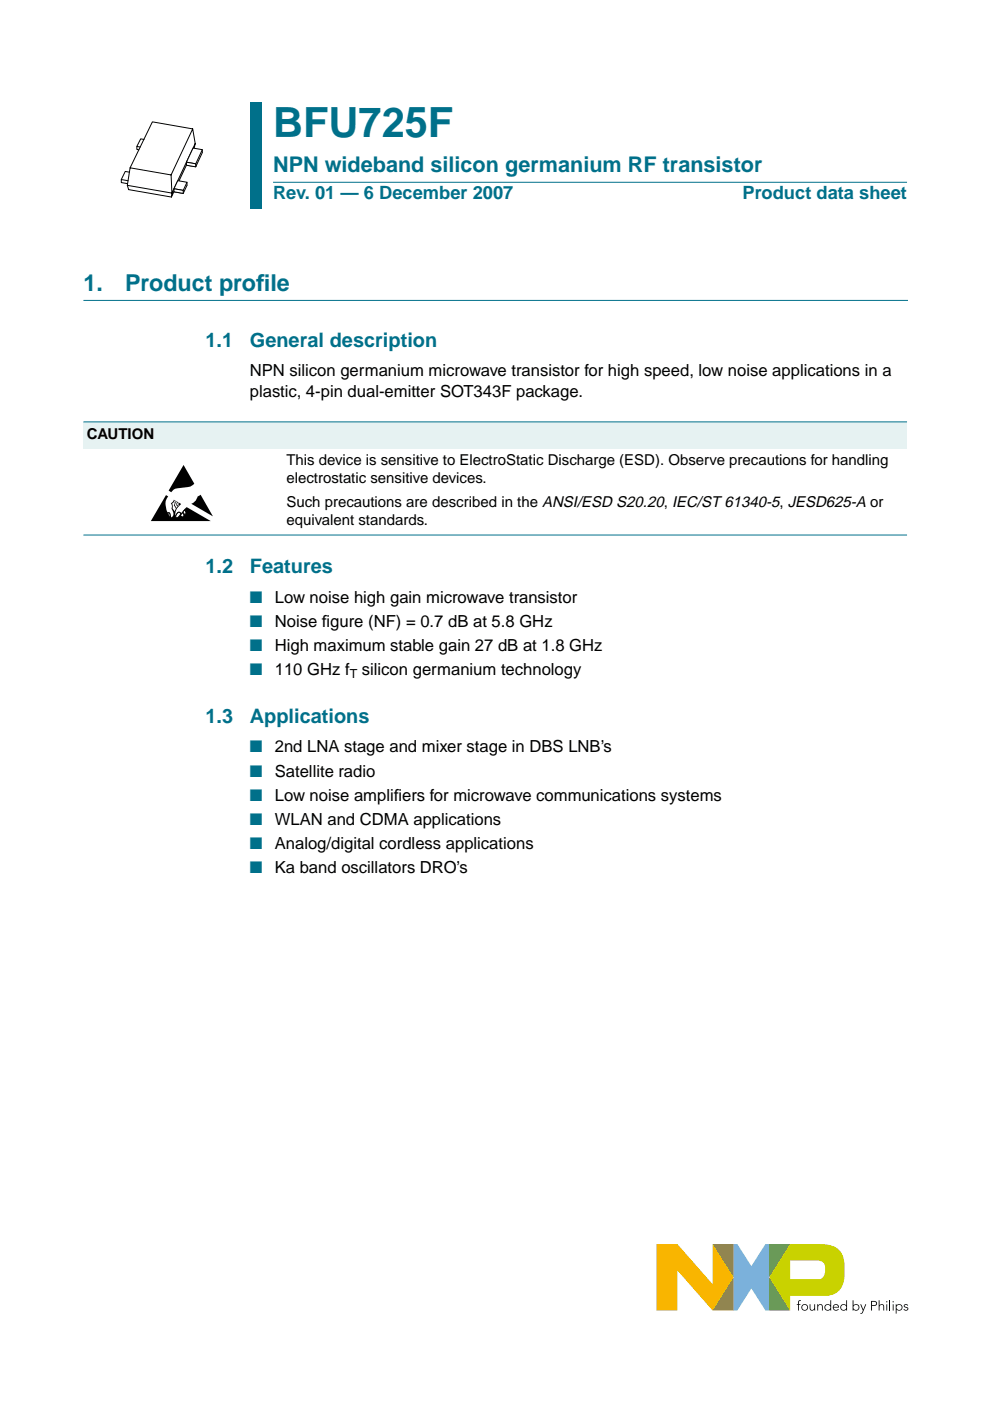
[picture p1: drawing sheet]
<svg xmlns="http://www.w3.org/2000/svg" width="210mm" height="297mm" viewBox="0 0 210 297" stroke-linecap="round" stroke-linejoin="round" font-family="sans-serif">
<defs><g id="words">
<text font-size="8.8" fill="#00708a" x="57.9" y="29">BFU725F</text>
<g font-size="4.9" fill="#00708a">
<text x="17.7" y="61.7">1.</text>
<text x="26.5" y="61.7">Product prof</text>
<text x="54.3" y="61.7">ile</text>
</g>
<text font-size="4.6" fill="#00708a" x="57.9" y="36.4">NPN wideband silicon germanium RF transistor</text>
<g font-size="4.2" fill="#00708a">
<text x="43.6" y="73.6">1.1</text>
<text x="53" y="73.6">General description</text>
<text x="43.6" y="121.5">1.2</text>
<text x="53" y="121.5">Features</text>
<text x="43.6" y="153.3">1.3</text>
<text x="53" y="153.3">Applications</text>
</g>
<g font-size="3.9" fill="#00708a">
<text x="57.9" y="42.3">Rev. 01 — 6 December 2007</text>
<text x="157.5" y="42.3">Product data sheet</text>
</g>
<g font-size="3.5">
<text x="53" y="79.8">NPN silicon germanium microwave transistor for high speed, low noise applications in a</text>
<text x="53" y="84.2">plastic, 4-pin dual-emitter SOT343F package.</text>
<text x="58.3" y="127.8">Low noise high gain microwave transistor</text>
<text x="58.3" y="132.9">Noise f</text>
<text x="68.3" y="132.9">igure (NF) = 0.7 dB at 5.8 GHz</text>
<text x="58.3" y="138">High maximum stable gain 27 dB at 1.8 GHz</text>
<text x="58.3" y="143.1">110 GHz f</text>
<text x="76.7" y="143.1">silicon germanium technology</text>
<text x="58.3" y="159.5">2nd LNA stage and mixer stage in DBS LNB’s</text>
<text x="58.3" y="164.6">Satellite radio</text>
<text x="58.3" y="169.8">Low noise amplif</text>
<text x="83.5" y="169.8">iers for microwave communications systems</text>
<text x="58.3" y="174.9">WLAN and CDMA applications</text>
<text x="58.3" y="180">Analog/digital cordless applications</text>
<text x="58.3" y="185.1">Ka band oscillators DRO’s</text>
</g>
<g font-size="3.5" fill="#00708a">
<text x="53" y="127.8">■</text>
<text x="53" y="132.9">■</text>
<text x="53" y="138">■</text>
<text x="53" y="143.1">■</text>
<text x="53" y="159.5">■</text>
<text x="53" y="164.6">■</text>
<text x="53" y="169.8">■</text>
<text x="53" y="174.9">■</text>
<text x="53" y="180">■</text>
<text x="53" y="185.1">■</text>
</g>
<g font-size="3.2">
<text x="18.4" y="93">CAUTION</text>
<text x="60.7" y="98.6">This device is sensitive to ElectroStatic Discharge (ESD). Observe precautions for handling</text>
<text x="60.7" y="102.5">electrostatic sensitive devices.</text>
<text x="60.7" y="107.4">Such precautions are described in the ANSI/ESD S20.20, IEC/ST 61340-5, JESD625-A or</text>
<text x="60.7" y="111.3">equivalent standards.</text>
</g>
<text font-size="2.6" x="74.1" y="143.8">T</text>
</g></defs>
<path d="M155.5 263.8h.8l3 4.6 3-4.6h.8v14.1h-.8l-3-4.7-3 4.7h-.8z" fill="#7bb1db"/>
<path d="M151.1 263.8h4.4v14.1h-4.4l4.4-7.1z" fill="#958437"/>
<path d="M163.1 263.8h4.4l-4.4 7 4.4 7.1-4.4-.1z" fill="#739833"/>
<path d="M167.5 267.3h5.6a1.45 1.45 0 0 1 1.8 1.5 1.93 1.93 0 0 1-1.4 2.4h-6zM167.5 263.8l-4.4 7 4.4 7.1v-3.2h7.5a4 4 0 0 0 4.1-4.5 8.8 8.8 0 0 0-.7-4.5 4.8 4.8 0 0 0-4.6-1.9z" fill="#c9d200"/>
<path d="M139.2 263.8h4.4l7.5 8.5v-8.5l4.4 7-4.4 7.1-7.5-8.6v8.6h-4.4z" fill="#f9b500"/>
<g fill="#000">
<path d="M169.3 275.8l.5-.1-.4 .3v.5h.3v.2h-.3v1.2h-.2v-1.2h-.3v-.2h.3zM171.7 276.5h.1l.1 1 .3 .2 .4-.2v-1h.2v1.4h-.1l-.1-.3a.53 .53 0 0 1-.6 .3 .53 .53 0 0 1-.3-.6zM173.3 276.5h.1l.1 .3a.53 .53 0 0 1 .6-.3 .53 .53 0 0 1 .3 .6v.8h-.1l-.1-1-.3-.2h-.2l-.2 .5v.7h-.2zM182.4 276.5h.2l.4 1.1 .5-1.1h.2l-.7 1.8-.4 .2h-.2v-.1l.3-.1 .2-.4zM186.3 275.7h.2v1.1a.53 .53 0 0 1 .6-.3 .53 .53 0 0 1 .4 .6v.8h-.2v-1l-.4-.2h-.2l-.2 .5v.7h-.2zM191.7 276.7l.4-.2 .3 .1 .2 .1-.2 .1-.3-.1-.3 .2 .7 .3 .1 .3a.57 .57 0 0 1-.5 .4 .57 .57 0 0 1-.5-.3l.1-.1 .4 .2 .3-.2-.7-.4z"/>
<path d="M170.1 277.2a.55 .55 0 0 0 1.1 0 .55 .55 0 0 0-1.1 0zM169.9 277.2a.71 .71 0 0 1 1.4 0 .71 .71 0 0 1-1.4 0z"/>
<path d="M175 277.2a.55 .55 0 0 0 1.1 0 .55 .55 0 0 0-1.1 0zM175 276.7l.5-.2 .6 .3v-1.1h.1v2.2h-.1v-.3a.71 .71 0 0 1-1.1 .1 .71 .71 0 0 1 0-1z"/>
<path d="M176.9 276.7l-.2 .4h1l-.2-.4zM176.8 276.7a.65 .65 0 0 1 .7-.2 .65 .65 0 0 1 .4 .7h-1.2l.2 .4 .5 .1 .3-.2 .1 .1a.71 .71 0 0 1-1 .1 .71 .71 0 0 1 0-1z"/>
<path d="M178.3 277.2a.55 .55 0 0 0 1.1 0 .55 .55 0 0 0-1.1 0zM178.4 276.7l.5-.2 .5 .3v-1.1h.2v2.2h-.2v-.3a.71 .71 0 0 1-1 .1 .71 .71 0 0 1 0-1z"/>
<path d="M180.9 277.2a.55 .55 0 0 0 1.1 0 .55 .55 0 0 0-1.1 0zM180.8 275.7h.2v1.1a.7 .7 0 0 1 1-.1 .7 .7 0 0 1 0 1 .7 .7 0 0 1-1-.1v.3h-.2z"/>
<path d="M184.9 276v.7l.8-.1v-.5zM184.7 275.8a1.17 1.17 0 0 1 1.2 .3 .54 .54 0 0 1 0 .6 .54 .54 0 0 1-.6 .2h-.4v1h-.2z"/>
<path d="M187.9 276.5h.2v1.4h-.2zM187.9 276a.15 .15 0 0 1 .3 0 .15 .15 0 0 1-.3 0z"/>
<path d="M189.3 276.5h.2v1.4h-.2zM189.2 276a.15 .15 0 0 1 .3 0 .15 .15 0 0 1-.3 0z"/>
<path d="M190.1 277.2a.55 .55 0 0 0 1.1 0 .55 .55 0 0 0-1.1 0zM189.9 276.5h.2v.3a.7 .7 0 0 1 1-.1 .7 .7 0 0 1 0 1 .7 .7 0 0 1-1-.1v.9h-.2z"/>
</g>
<path d="M188.7 275.7v2.2" fill="none" stroke="#000" stroke-width=".21"/>
<path d="M17.7 63.7h174.7" fill="none" stroke="#00708a" stroke-width=".21"/>
<g fill="#00708a">
<path d="M53 21.7h2.4v10.2h-2.4z" fill-rule="evenodd"/>
<path d="M53 31.9h2.4v6.7h-2.4z" fill-rule="evenodd"/>
<path d="M53 38.6h2.4v5.7h-2.4z" fill-rule="evenodd"/>
</g>
<path d="M57.9 38.6h134.4z" fill="#00708a" stroke="#00708a" stroke-width=".21"/>
<path d="M25.7 38.1l1.4 .2-.1 .6-1.3-.2z" fill="#fff" stroke="#000" stroke-width=".21"/>
<path d="M27.5 36.5l-.9-.2-.9 1.8" fill="none" stroke="#000" stroke-width=".21"/>
<path d="M29 31l.7 .2-.3 .6-.4-.1z" fill="#fff" stroke="#000" stroke-width=".21"/>
<path d="M30.5 29.6l-.7-.2-.8 1.6M32.3 25.8l8.6 1.5-4.6 9.8-8.7-1.5zM36.3 37.1l.1 3.8-.1 .9M40.9 27.3l.5 3.1-.3 1.2-4.8 10.2-9-1.6-.3-.9 .6-3.7M41.4 30.4l-5 10.5-9.4-1.6" fill="none" stroke="#000" stroke-width=".21"/>
<g fill="#fff" stroke="#000" stroke-width=".21">
<path d="M42.9 31.7v.7z"/>
<path d="M39.5 35l3.4-2.6-1.4 3z"/>
<path d="M40.9 31.4l2 .3-1.4 3-2-.3z"/>
<path d="M41.5 34.7v.7z"/>
<path d="M39.5 34.4l2 .3v.7l-2-.4z"/>
<path d="M39.6 38.6v.7z"/>
<path d="M36.9 40.7l2.7-1.4-.7 1.7z"/>
<path d="M37.7 38.3l1.9 .3-.7 1.8-2-.4z"/>
<path d="M38.9 40.4v.6z"/>
<path d="M36.9 40l2 .4v.6l-2-.3z"/>
</g>
<path d="M17.7 89.4h174.6v5.7h-174.6z" fill-rule="evenodd" fill="#e6f2f2"/>
<g fill="#00708a" stroke="#00708a" stroke-width=".21">
<path d="M17.7 89.4h174.6z"/>
<path d="M17.7 113.4h174.6z"/>
</g>
<path d="M32 98.3h13.7v12.3h-13.7z" fill-rule="evenodd" fill="#fff"/>
<path d="M38.9 98.6l2.3 4-.3 .2a4.6 4.6 0 0 1-2.9 .7 1.84 1.84 0 0 0-1.7 .9l-.5-.4zM35.2 105l.5 .2a3.1 3.1 0 0 0-.1 3.4h.2a1.02 1.02 0 0 1 .5 1.1l.4-.3 .1-.4-.4-1.1a1.07 1.07 0 0 0-.2-1.2l.5-.4 .2-.3 1.5 .8-.1 .2a2.68 2.68 0 0 0-1.1 2.4v-.1a.89 .89 0 0 1 .9-.8l.3 .3 1.2-1.3 5.1 3h-12.7zM41.9 105.3l.6-.4 2.6 4.6-4.5-2.7a2.1 2.1 0 0 0 1.3-1.5z" fill="#000"/>
<g fill="#fff" stroke="#000" stroke-width=".21">
<path d="M35.5 108.7h.2a.76 .76 0 0 1 .5 1l-.4-.3z"/>
<path d="M37.6 108.8l.3-.2 .5 .3-.5 .6-.5 .3-.2-.4z"/>
<path d="M38.7 108.7l.2 .3v.5a.44 .44 0 0 1-.6-.2z"/>
<path d="M39.1 108.1a.64 .64 0 0 1 .1 .9l-.4-.4z"/>
</g>
<g fill="#fff">
<path d="M37.1 106.1l.2 .1a1.05 1.05 0 0 0 0 1.7l-.2 .5a1.7 1.7 0 0 1-.5-1.7z"/>
<path d="M37.2 106.6l.3-.3 .1 .1-.2 .3-.1 .4 .3 .3-.2 .3-.1-.2a.52 .52 0 0 1-.1-.8z"/>
<path d="M37.7 106.5l.2 .1-.2 .3 .2 .2-.1 .2-.3-.3z"/>
</g>
<use href="#words"/>
</svg>
